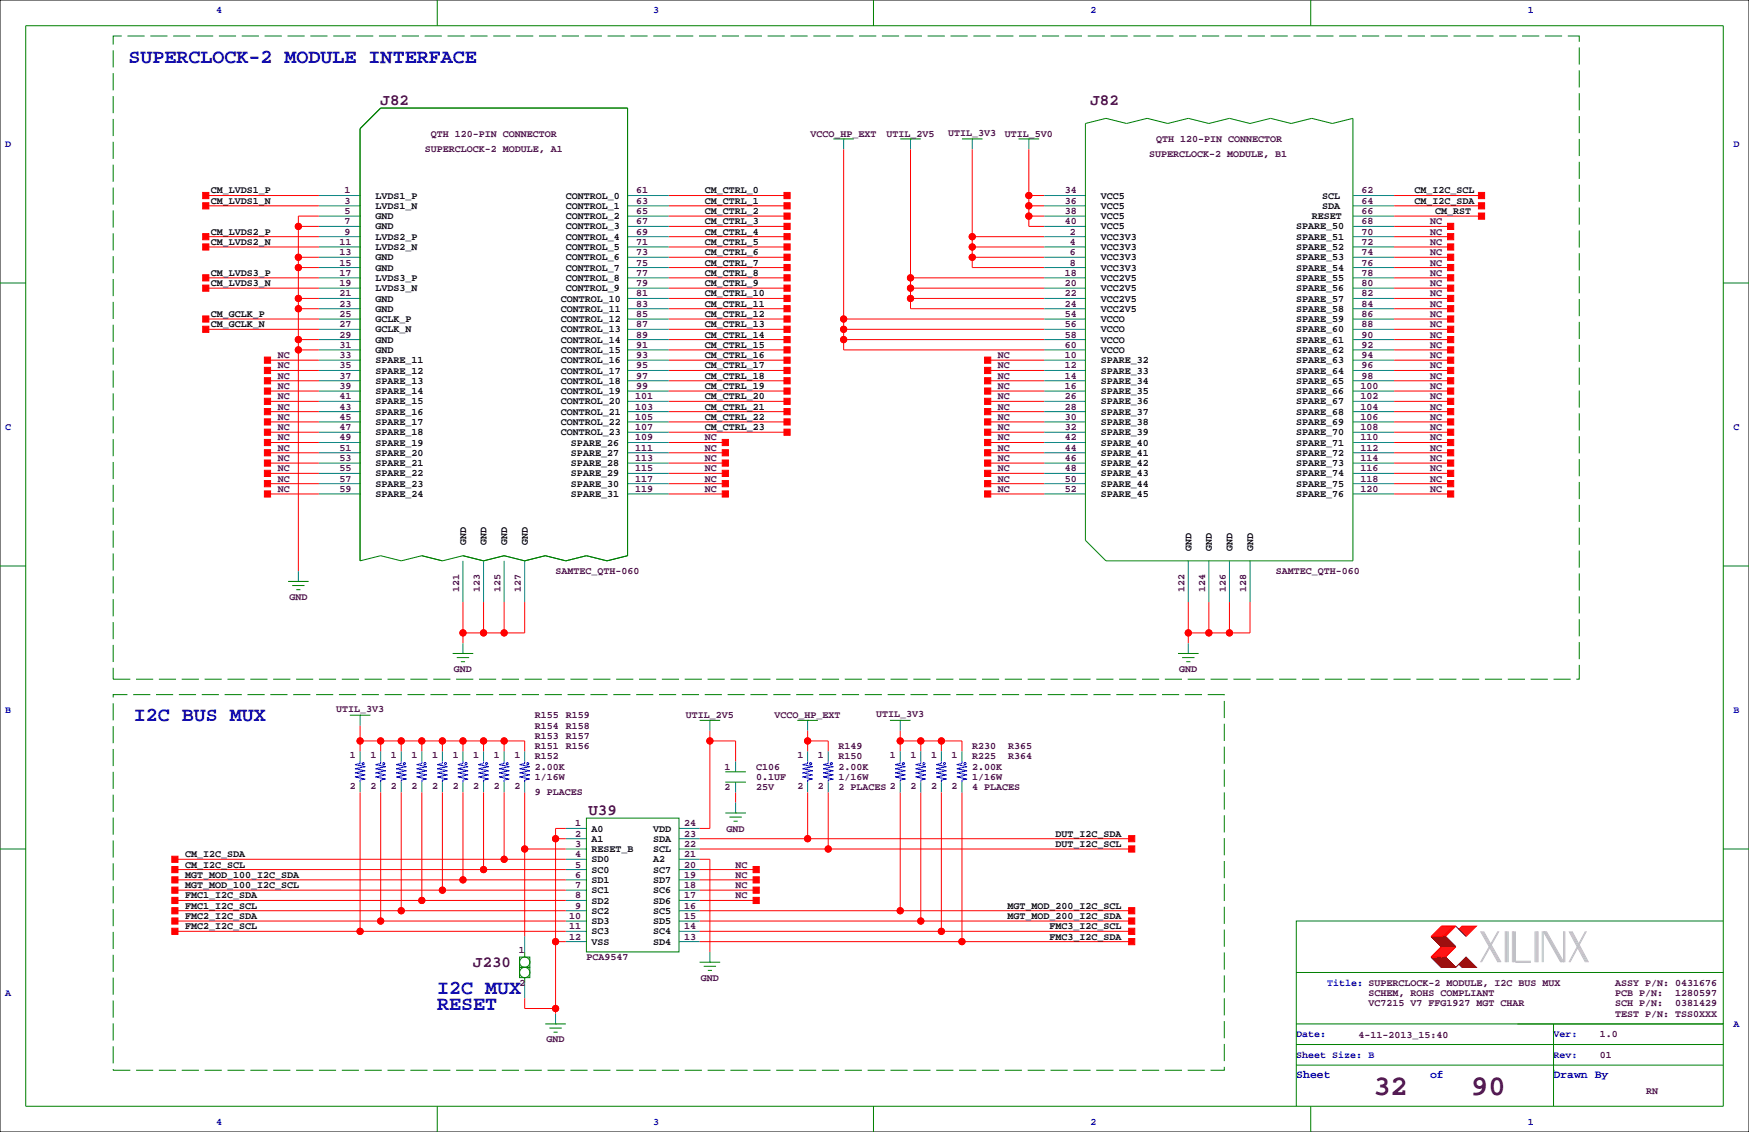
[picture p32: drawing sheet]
<svg xmlns="http://www.w3.org/2000/svg" width="432mm" height="279mm" viewBox="0 0 432 279" stroke-linecap="round" stroke-linejoin="round" font-family="sans-serif">
<defs><g id="words">
<g font-size="7.1" fill="#400040">
<text x="339.1" y="270.3">32</text>
<text x="363.2" y="270.3">90</text>
</g>
<g font-size="4.9" fill="#0000a0">
<text x="31.7" y="15.5">SUPERCLOCK-2 MODULE INTERFACE</text>
<text x="33" y="178.1">I2C BUS MUX</text>
<text x="107.9" y="245.4">I2C MUX</text>
<text x="107.9" y="249.2">RESET</text>
</g>
<g font-size="3.9" fill="#400040">
<text x="94" y="25.9">J82</text>
<text x="269.2" y="25.9">J82</text>
<text x="145.3" y="201.1">U39</text>
<text x="116.8" y="238.8">J230</text>
</g>
<g font-size="2.8" fill="#0000a0">
<text x="320" y="266.1">Sheet</text>
<text x="353.1" y="266.1">of</text>
<text x="383.5" y="266.1">Drawn By</text>
</g>
<g font-size="2.5" fill="#0000a0">
<text x="53.3" y="3.3">4</text>
<text x="161.3" y="3.3">3</text>
<text x="269.2" y="3.3">2</text>
<text x="377.2" y="3.3">1</text>
<text x="1.3" y="36.3">D</text>
<text x="428" y="36.3">D</text>
<text x="1.3" y="106.2">C</text>
<text x="428" y="106.2">C</text>
<text x="1.3" y="176">B</text>
<text x="428" y="176">B</text>
<text x="1.3" y="245.9">A</text>
<text x="327.7" y="243.3">Title: SUPERCLOCK-2 MODULE, I2C BUS MUX</text>
<text x="320" y="256">Date:</text>
<text x="383.5" y="256">Ver:</text>
<text x="428" y="253.5">A</text>
<text x="320" y="261.1">Sheet Size: B</text>
<text x="383.5" y="261.1">Rev:</text>
<text x="53.3" y="277.6">4</text>
<text x="161.3" y="277.6">3</text>
<text x="269.2" y="277.6">2</text>
<text x="377.2" y="277.6">1</text>
</g>
<g font-size="2.5" fill="#400040">
<text x="106.4" y="33.8">QTH 120-PIN CONNECTOR</text>
<text x="200.1" y="33.8">VCCO_HP_EXT</text>
<text x="218.9" y="33.8">UTIL_2V5</text>
<text x="234.1" y="33.5">UTIL_3V3</text>
<text x="248.1" y="33.8">UTIL_5V0</text>
<text x="285.4" y="35.1">QTH 120-PIN CONNECTOR</text>
<text x="104.9" y="37.6">SUPERCLOCK-2 MODULE, A1</text>
<text x="283.7" y="38.9">SUPERCLOCK-2 MODULE, B1</text>
<text x="85.1" y="47.8">1</text>
<text x="157.1" y="47.8">61</text>
<text x="262.9" y="47.8">34</text>
<text x="336.1" y="47.8">62</text>
<text x="85.1" y="52.8">5</text>
<text x="85.1" y="50.3">3</text>
<text x="157.1" y="52.8">65</text>
<text x="157.1" y="50.3">63</text>
<text x="262.9" y="52.8">38</text>
<text x="262.9" y="50.3">36</text>
<text x="336.1" y="52.8">66</text>
<text x="336.1" y="50.3">64</text>
<text x="85.1" y="57.9">9</text>
<text x="85.1" y="55.4">7</text>
<text x="157.1" y="55.4">67</text>
<text x="157.1" y="57.9">69</text>
<text x="262.9" y="55.4">40</text>
<text x="264.2" y="57.9">2</text>
<text x="336.1" y="57.9">70</text>
<text x="336.1" y="55.4">68</text>
<text x="353.1" y="55.4">NC</text>
<text x="353.1" y="57.9">NC</text>
<text x="83.8" y="63">13</text>
<text x="83.8" y="60.5">11</text>
<text x="83.8" y="65.5">15</text>
<text x="157.1" y="65.5">75</text>
<text x="157.1" y="63">73</text>
<text x="157.1" y="60.5">71</text>
<text x="264.2" y="63">6</text>
<text x="264.2" y="60.5">4</text>
<text x="264.2" y="65.5">8</text>
<text x="336.1" y="65.5">76</text>
<text x="336.1" y="63">74</text>
<text x="336.1" y="60.5">72</text>
<text x="353.1" y="60.5">NC</text>
<text x="353.1" y="63">NC</text>
<text x="353.1" y="65.5">NC</text>
<text x="83.8" y="70.6">19</text>
<text x="83.8" y="68.1">17</text>
<text x="157.1" y="70.6">79</text>
<text x="157.1" y="68.1">77</text>
<text x="262.9" y="70.6">20</text>
<text x="262.9" y="68.1">18</text>
<text x="336.1" y="70.6">80</text>
<text x="336.1" y="68.1">78</text>
<text x="353.1" y="68.1">NC</text>
<text x="353.1" y="70.6">NC</text>
<text x="83.8" y="73.2">21</text>
<text x="83.8" y="75.7">23</text>
<text x="157.1" y="75.7">83</text>
<text x="157.1" y="73.2">81</text>
<text x="262.9" y="75.7">24</text>
<text x="262.9" y="73.2">22</text>
<text x="336.1" y="75.7">84</text>
<text x="336.1" y="73.2">82</text>
<text x="353.1" y="73.2">NC</text>
<text x="353.1" y="75.7">NC</text>
<text x="83.8" y="83.3">29</text>
<text x="83.8" y="80.8">27</text>
<text x="83.8" y="78.2">25</text>
<text x="157.1" y="83.3">89</text>
<text x="157.1" y="80.8">87</text>
<text x="157.1" y="78.2">85</text>
<text x="262.9" y="83.3">58</text>
<text x="262.9" y="80.8">56</text>
<text x="262.9" y="78.2">54</text>
<text x="336.1" y="83.3">90</text>
<text x="336.1" y="80.8">88</text>
<text x="336.1" y="78.2">86</text>
<text x="353.1" y="78.2">NC</text>
<text x="353.1" y="80.8">NC</text>
<text x="353.1" y="83.3">NC</text>
<text x="68.6" y="88.4">NC</text>
<text x="83.8" y="88.4">33</text>
<text x="83.8" y="85.9">31</text>
<text x="157.1" y="88.4">93</text>
<text x="157.1" y="85.9">91</text>
<text x="246.4" y="88.4">NC</text>
<text x="262.9" y="85.9">60</text>
<text x="262.9" y="88.4">10</text>
<text x="336.1" y="88.4">94</text>
<text x="336.1" y="85.9">92</text>
<text x="353.1" y="85.9">NC</text>
<text x="353.1" y="88.4">NC</text>
<text x="68.6" y="90.9">NC</text>
<text x="68.6" y="93.5">NC</text>
<text x="83.8" y="93.5">37</text>
<text x="83.8" y="90.9">35</text>
<text x="157.1" y="93.5">97</text>
<text x="157.1" y="90.9">95</text>
<text x="246.4" y="90.9">NC</text>
<text x="246.4" y="93.5">NC</text>
<text x="262.9" y="93.5">14</text>
<text x="262.9" y="90.9">12</text>
<text x="336.1" y="93.5">98</text>
<text x="336.1" y="90.9">96</text>
<text x="353.1" y="90.9">NC</text>
<text x="353.1" y="93.5">NC</text>
<text x="68.6" y="96">NC</text>
<text x="68.6" y="101.1">NC</text>
<text x="68.6" y="98.6">NC</text>
<text x="83.8" y="98.6">41</text>
<text x="83.8" y="101.1">43</text>
<text x="83.8" y="96">39</text>
<text x="156.8" y="101.1">103</text>
<text x="156.8" y="98.6">101</text>
<text x="157.1" y="96">99</text>
<text x="246.4" y="96">NC</text>
<text x="246.4" y="101.1">NC</text>
<text x="246.4" y="98.6">NC</text>
<text x="262.9" y="101.1">28</text>
<text x="262.9" y="98.6">26</text>
<text x="262.9" y="96">16</text>
<text x="335.9" y="101.1">104</text>
<text x="335.9" y="98.6">102</text>
<text x="335.9" y="96">100</text>
<text x="353.1" y="96">NC</text>
<text x="353.1" y="98.6">NC</text>
<text x="353.1" y="101.1">NC</text>
<text x="68.6" y="103.6">NC</text>
<text x="68.6" y="106.2">NC</text>
<text x="83.8" y="106.2">47</text>
<text x="83.8" y="103.6">45</text>
<text x="156.8" y="106.2">107</text>
<text x="156.8" y="103.6">105</text>
<text x="246.4" y="103.6">NC</text>
<text x="246.4" y="106.2">NC</text>
<text x="262.9" y="106.2">32</text>
<text x="262.9" y="103.6">30</text>
<text x="335.9" y="106.2">108</text>
<text x="335.9" y="103.6">106</text>
<text x="353.1" y="103.6">NC</text>
<text x="353.1" y="106.2">NC</text>
<text x="68.6" y="113.8">NC</text>
<text x="68.6" y="108.7">NC</text>
<text x="68.6" y="111.3">NC</text>
<text x="83.8" y="111.3">51</text>
<text x="83.8" y="108.7">49</text>
<text x="83.8" y="113.8">53</text>
<text x="156.8" y="113.8">113</text>
<text x="156.8" y="111.3">111</text>
<text x="156.8" y="108.7">109</text>
<text x="174" y="108.7">NC</text>
<text x="174" y="111.3">NC</text>
<text x="174" y="113.8">NC</text>
<text x="246.4" y="108.7">NC</text>
<text x="246.4" y="111.3">NC</text>
<text x="246.4" y="113.8">NC</text>
<text x="262.9" y="108.7">42</text>
<text x="262.9" y="113.8">46</text>
<text x="262.9" y="111.3">44</text>
<text x="335.9" y="113.8">114</text>
<text x="335.9" y="111.3">112</text>
<text x="335.9" y="108.7">110</text>
<text x="353.1" y="108.7">NC</text>
<text x="353.1" y="111.3">NC</text>
<text x="353.1" y="113.8">NC</text>
<text x="68.6" y="116.3">NC</text>
<text x="68.6" y="118.9">NC</text>
<text x="83.8" y="118.9">57</text>
<text x="83.8" y="116.3">55</text>
<text x="156.8" y="118.9">117</text>
<text x="156.8" y="116.3">115</text>
<text x="174" y="116.3">NC</text>
<text x="174" y="118.9">NC</text>
<text x="246.4" y="116.3">NC</text>
<text x="246.4" y="118.9">NC</text>
<text x="262.9" y="118.9">50</text>
<text x="262.9" y="116.3">48</text>
<text x="335.9" y="118.9">118</text>
<text x="335.9" y="116.3">116</text>
<text x="353.1" y="116.3">NC</text>
<text x="353.1" y="118.9">NC</text>
<text x="68.6" y="121.4">NC</text>
<text x="83.8" y="121.4">59</text>
<text x="156.8" y="121.4">119</text>
<text x="174" y="121.4">NC</text>
<text x="246.4" y="121.4">NC</text>
<text x="262.9" y="121.4">52</text>
<text x="335.9" y="121.4">120</text>
<text x="353.1" y="121.4">NC</text>
<text x="137.2" y="141.7">SAMTEC_QTH-060</text>
<text x="315" y="141.7">SAMTEC_QTH-060</text>
<text x="71.4" y="148.1">GND</text>
<text x="113.4" y="146" transform="rotate(-90 113.4 146)">121</text>
<text x="118.5" y="146" transform="rotate(-90 118.5 146)">123</text>
<text x="123.5" y="146" transform="rotate(-90 123.5 146)">125</text>
<text x="128.6" y="146" transform="rotate(-90 128.6 146)">127</text>
<text x="292.4" y="146" transform="rotate(-90 292.4 146)">122</text>
<text x="297.5" y="146" transform="rotate(-90 297.5 146)">124</text>
<text x="302.6" y="146" transform="rotate(-90 302.6 146)">126</text>
<text x="307.7" y="146" transform="rotate(-90 307.7 146)">128</text>
<text x="112.1" y="165.9">GND</text>
<text x="291.1" y="165.9">GND</text>
<text x="83" y="175.8">UTIL_3V3</text>
<text x="132.1" y="179.8">R154 R158</text>
<text x="132.1" y="177.3">R155 R159</text>
<text x="169.3" y="177.3">UTIL_2V5</text>
<text x="191.2" y="177.3">VCCO_HP_EXT</text>
<text x="216.3" y="177">UTIL_3V3</text>
<text x="132.1" y="184.9">R151 R156</text>
<text x="132.1" y="182.4">R153 R157</text>
<text x="207" y="184.9">R149</text>
<text x="240" y="184.9">R230</text>
<text x="248.9" y="184.9">R365</text>
<text x="86.4" y="187">1</text>
<text x="91.4" y="187">1</text>
<text x="96.5" y="187">1</text>
<text x="101.6" y="187">1</text>
<text x="106.7" y="187">1</text>
<text x="111.8" y="187">1</text>
<text x="116.8" y="187">1</text>
<text x="121.9" y="187">1</text>
<text x="127" y="187">1</text>
<text x="132.1" y="187.5">R152</text>
<text x="132.1" y="190">2.00K</text>
<text x="178.9" y="190">1</text>
<text x="186.7" y="190">C106</text>
<text x="196.8" y="187">1</text>
<text x="201.9" y="187">1</text>
<text x="207" y="187.5">R150</text>
<text x="207" y="190">2.00K</text>
<text x="219.7" y="187">1</text>
<text x="224.8" y="187">1</text>
<text x="229.9" y="187">1</text>
<text x="234.9" y="187">1</text>
<text x="240" y="190">2.00K</text>
<text x="240" y="187.5">R225</text>
<text x="248.9" y="187.5">R364</text>
<text x="86.4" y="194.7">2</text>
<text x="91.4" y="194.7">2</text>
<text x="96.5" y="194.7">2</text>
<text x="101.6" y="194.7">2</text>
<text x="106.7" y="194.7">2</text>
<text x="111.8" y="194.7">2</text>
<text x="116.8" y="194.7">2</text>
<text x="121.9" y="194.7">2</text>
<text x="127" y="194.7">2</text>
<text x="132.1" y="196.3">9 PLACES</text>
<text x="132.1" y="192.5">1/16W</text>
<text x="178.9" y="195.1">2</text>
<text x="186.7" y="192.5">0.1UF</text>
<text x="186.7" y="195.1">25V</text>
<text x="196.8" y="194.7">2</text>
<text x="201.9" y="194.7">2</text>
<text x="207" y="195.1">2 PLACES 2</text>
<text x="207" y="192.5">1/16W</text>
<text x="224.8" y="194.7">2</text>
<text x="229.9" y="194.7">2</text>
<text x="234.9" y="194.7">2</text>
<text x="240" y="195.1">4 PLACES</text>
<text x="240" y="192.5">1/16W</text>
<text x="142" y="204">1</text>
<text x="168.9" y="204">24</text>
<text x="142" y="206.5">2</text>
<text x="142" y="209">3</text>
<text x="168.9" y="209">22</text>
<text x="168.9" y="206.5">23</text>
<text x="179.4" y="205.2">GND</text>
<text x="142" y="214.1">5</text>
<text x="142" y="211.6">4</text>
<text x="168.9" y="211.6">21</text>
<text x="168.9" y="214.1">20</text>
<text x="181.6" y="214.1">NC</text>
<text x="142" y="219.2">7</text>
<text x="142" y="216.7">6</text>
<text x="142" y="221.7">8</text>
<text x="168.9" y="219.2">18</text>
<text x="168.9" y="221.7">17</text>
<text x="168.9" y="216.7">19</text>
<text x="181.6" y="221.7">NC</text>
<text x="181.6" y="219.2">NC</text>
<text x="181.6" y="216.7">NC</text>
<text x="140.5" y="226.8">10</text>
<text x="142" y="224.3">9</text>
<text x="168.9" y="224.3">16</text>
<text x="168.9" y="226.8">15</text>
<text x="140.5" y="229.4">11</text>
<text x="140.5" y="231.9">12</text>
<text x="168.9" y="229.4">14</text>
<text x="168.9" y="231.9">13</text>
<text x="128.1" y="235.3">1</text>
<text x="144.8" y="237">PCA9547</text>
<text x="128.3" y="243.3">2</text>
<text x="173" y="242.1">GND</text>
<text x="337.8" y="245.9">SCHEM, ROHS COMPLIANT</text>
<text x="398.8" y="243.3">ASSY P/N: 0431676</text>
<text x="398.8" y="245.9">PCB P/N:</text>
<text x="413.6" y="245.9">1280597</text>
<text x="337.8" y="248.4">VC7215 V7 FFG1927 MGT CHAR</text>
<text x="398.8" y="248.4">SCH P/N:</text>
<text x="398.8" y="251">TEST P/N: TSS0XXX</text>
<text x="413.6" y="248.4">0381429</text>
<text x="134.9" y="257.3">GND</text>
<text x="335.4" y="256.3">4-11-2013_15:40</text>
<text x="395" y="256">1.0</text>
<text x="395" y="261.1">01</text>
<text x="406.4" y="270">RN</text>
</g>
<g font-size="2.5">
<text x="52.1" y="47.8">CM_LVDS1_P</text>
<text x="174" y="47.8">CM_CTRL_0</text>
<text x="349.3" y="47.8">CM_I2C_SCL</text>
<text x="52.1" y="50.3">CM_LVDS1_N</text>
<text x="92.7" y="51.6">LVDS1_N</text>
<text x="92.7" y="49">LVDS1_P</text>
<text x="139.7" y="49">CONTROL_0</text>
<text x="139.7" y="51.6">CONTROL_1</text>
<text x="174" y="50.3">CM_CTRL_1</text>
<text x="174" y="52.8">CM_CTRL_2</text>
<text x="271.8" y="51.6">VCC5</text>
<text x="271.8" y="49">VCC5</text>
<text x="326.4" y="49">SCL</text>
<text x="326.4" y="51.6">SDA</text>
<text x="349.3" y="50.3">CM_I2C_SDA</text>
<text x="354.3" y="52.8">CM_RST</text>
<text x="52.1" y="57.9">CM_LVDS2_P</text>
<text x="92.7" y="59.2">LVDS2_P</text>
<text x="92.7" y="54.1">GND</text>
<text x="92.7" y="56.6">GND</text>
<text x="139.7" y="56.6">CONTROL_3</text>
<text x="139.7" y="59.2">CONTROL_4</text>
<text x="139.7" y="54.1">CONTROL_2</text>
<text x="174" y="57.9">CM_CTRL_4</text>
<text x="174" y="55.4">CM_CTRL_3</text>
<text x="271.8" y="56.6">VCC5</text>
<text x="271.8" y="54.1">VCC5</text>
<text x="271.8" y="59.2">VCC3V3</text>
<text x="320" y="59.2">SPARE_51</text>
<text x="320" y="56.6">SPARE_50</text>
<text x="323.9" y="54.1">RESET</text>
<text x="52.1" y="60.5">CM_LVDS2_N</text>
<text x="92.7" y="61.7">LVDS2_N</text>
<text x="92.7" y="64.3">GND</text>
<text x="139.7" y="64.3">CONTROL_6</text>
<text x="139.7" y="61.7">CONTROL_5</text>
<text x="174" y="60.5">CM_CTRL_5</text>
<text x="174" y="63">CM_CTRL_6</text>
<text x="174" y="65.5">CM_CTRL_7</text>
<text x="271.8" y="64.3">VCC3V3</text>
<text x="271.8" y="61.7">VCC3V3</text>
<text x="320" y="64.3">SPARE_53</text>
<text x="320" y="61.7">SPARE_52</text>
<text x="52.1" y="70.6">CM_LVDS3_N</text>
<text x="52.1" y="68.1">CM_LVDS3_P</text>
<text x="92.7" y="71.9">LVDS3_N</text>
<text x="92.7" y="69.3">LVDS3_P</text>
<text x="92.7" y="66.8">GND</text>
<text x="139.7" y="71.9">CONTROL_9</text>
<text x="139.7" y="69.3">CONTROL_8</text>
<text x="139.7" y="66.8">CONTROL_7</text>
<text x="174" y="68.1">CM_CTRL_8</text>
<text x="174" y="70.6">CM_CTRL_9</text>
<text x="271.8" y="71.9">VCC2V5</text>
<text x="271.8" y="66.8">VCC3V3</text>
<text x="271.8" y="69.3">VCC2V5</text>
<text x="320" y="71.9">SPARE_56</text>
<text x="320" y="69.3">SPARE_55</text>
<text x="320" y="66.8">SPARE_54</text>
<text x="92.7" y="74.4">GND</text>
<text x="92.7" y="77">GND</text>
<text x="138.4" y="77">CONTROL_11</text>
<text x="138.4" y="74.4">CONTROL_10</text>
<text x="174" y="73.2">CM_CTRL_10</text>
<text x="174" y="75.7">CM_CTRL_11</text>
<text x="271.8" y="74.4">VCC2V5</text>
<text x="271.8" y="77">VCC2V5</text>
<text x="320" y="77">SPARE_58</text>
<text x="320" y="74.4">SPARE_57</text>
<text x="52.1" y="80.8">CM_GCLK_N</text>
<text x="52.1" y="78.2">CM_GCLK_P</text>
<text x="92.7" y="82">GCLK_N</text>
<text x="92.7" y="79.5">GCLK_P</text>
<text x="138.4" y="82">CONTROL_13</text>
<text x="138.4" y="79.5">CONTROL_12</text>
<text x="174" y="78.2">CM_CTRL_12</text>
<text x="174" y="80.8">CM_CTRL_13</text>
<text x="174" y="83.3">CM_CTRL_14</text>
<text x="271.8" y="82">VCCO</text>
<text x="271.8" y="79.5">VCCO</text>
<text x="320" y="82">SPARE_60</text>
<text x="320" y="79.5">SPARE_59</text>
<text x="92.7" y="89.7">SPARE_11</text>
<text x="92.7" y="84.6">GND</text>
<text x="92.7" y="87.1">GND</text>
<text x="138.4" y="89.7">CONTROL_16</text>
<text x="138.4" y="87.1">CONTROL_15</text>
<text x="138.4" y="84.6">CONTROL_14</text>
<text x="174" y="85.9">CM_CTRL_15</text>
<text x="174" y="88.4">CM_CTRL_16</text>
<text x="271.8" y="89.7">SPARE_32</text>
<text x="271.8" y="87.1">VCCO</text>
<text x="271.8" y="84.6">VCCO</text>
<text x="320" y="89.7">SPARE_63</text>
<text x="320" y="87.1">SPARE_62</text>
<text x="320" y="84.6">SPARE_61</text>
<text x="92.7" y="94.7">SPARE_13</text>
<text x="92.7" y="92.2">SPARE_12</text>
<text x="138.4" y="94.7">CONTROL_18</text>
<text x="138.4" y="92.2">CONTROL_17</text>
<text x="174" y="90.9">CM_CTRL_17</text>
<text x="174" y="93.5">CM_CTRL_18</text>
<text x="271.8" y="94.7">SPARE_34</text>
<text x="271.8" y="92.2">SPARE_33</text>
<text x="320" y="94.7">SPARE_65</text>
<text x="320" y="92.2">SPARE_64</text>
<text x="92.7" y="99.8">SPARE_15</text>
<text x="92.7" y="97.3">SPARE_14</text>
<text x="138.4" y="99.8">CONTROL_20</text>
<text x="138.4" y="97.3">CONTROL_19</text>
<text x="174" y="96">CM_CTRL_19</text>
<text x="174" y="98.6">CM_CTRL_20</text>
<text x="174" y="101.1">CM_CTRL_21</text>
<text x="271.8" y="99.8">SPARE_36</text>
<text x="271.8" y="97.3">SPARE_35</text>
<text x="320" y="99.8">SPARE_67</text>
<text x="320" y="97.3">SPARE_66</text>
<text x="92.7" y="107.4">SPARE_18</text>
<text x="92.7" y="104.9">SPARE_17</text>
<text x="92.7" y="102.4">SPARE_16</text>
<text x="138.4" y="107.4">CONTROL_23</text>
<text x="138.4" y="104.9">CONTROL_22</text>
<text x="138.4" y="102.4">CONTROL_21</text>
<text x="174" y="103.6">CM_CTRL_22</text>
<text x="174" y="106.2">CM_CTRL_23</text>
<text x="271.8" y="107.4">SPARE_39</text>
<text x="271.8" y="104.9">SPARE_38</text>
<text x="271.8" y="102.4">SPARE_37</text>
<text x="320" y="107.4">SPARE_70</text>
<text x="320" y="104.9">SPARE_69</text>
<text x="320" y="102.4">SPARE_68</text>
<text x="92.7" y="112.5">SPARE_20</text>
<text x="92.7" y="110">SPARE_19</text>
<text x="141" y="112.5">SPARE_27</text>
<text x="141" y="110">SPARE_26</text>
<text x="271.8" y="110">SPARE_40</text>
<text x="271.8" y="112.5">SPARE_41</text>
<text x="320" y="112.5">SPARE_72</text>
<text x="320" y="110">SPARE_71</text>
<text x="92.7" y="117.6">SPARE_22</text>
<text x="92.7" y="115.1">SPARE_21</text>
<text x="141" y="117.6">SPARE_29</text>
<text x="141" y="115.1">SPARE_28</text>
<text x="271.8" y="117.6">SPARE_43</text>
<text x="271.8" y="115.1">SPARE_42</text>
<text x="320" y="117.6">SPARE_74</text>
<text x="320" y="115.1">SPARE_73</text>
<text x="92.7" y="122.7">SPARE_24</text>
<text x="92.7" y="120.1">SPARE_23</text>
<text x="141" y="122.7">SPARE_31</text>
<text x="141" y="120.1">SPARE_30</text>
<text x="271.8" y="122.7">SPARE_45</text>
<text x="271.8" y="120.1">SPARE_44</text>
<text x="320" y="122.7">SPARE_76</text>
<text x="320" y="120.1">SPARE_75</text>
<text x="115.1" y="134.6" transform="rotate(-90 115.1 134.6)">GND</text>
<text x="120.1" y="134.6" transform="rotate(-90 120.1 134.6)">GND</text>
<text x="125.2" y="134.6" transform="rotate(-90 125.2 134.6)">GND</text>
<text x="130.3" y="134.6" transform="rotate(-90 130.3 134.6)">GND</text>
<text x="294.1" y="135.9" transform="rotate(-90 294.1 135.9)">GND</text>
<text x="299.2" y="135.9" transform="rotate(-90 299.2 135.9)">GND</text>
<text x="304.3" y="135.9" transform="rotate(-90 304.3 135.9)">GND</text>
<text x="309.4" y="135.9" transform="rotate(-90 309.4 135.9)">GND</text>
<text x="146" y="205.2">A0</text>
<text x="146" y="207.8">A1</text>
<text x="161.3" y="207.8">SDA</text>
<text x="161.3" y="205.2">VDD</text>
<text x="260.6" y="209">DUT_I2C_SCL</text>
<text x="260.6" y="206.5">DUT_I2C_SDA</text>
<text x="45.7" y="214.1">CM_I2C_SCL</text>
<text x="45.7" y="211.6">CM_I2C_SDA</text>
<text x="146" y="210.3">RESET_B</text>
<text x="146" y="215.4">SC0</text>
<text x="146" y="212.9">SD0</text>
<text x="161.3" y="212.9">A2</text>
<text x="161.3" y="215.4">SC7</text>
<text x="161.3" y="210.3">SCL</text>
<text x="45.7" y="216.7">MGT_MOD_100_I2C_SDA</text>
<text x="45.7" y="221.7">FMC1_I2C_SDA</text>
<text x="45.7" y="219.2">MGT_MOD_100_I2C_SCL</text>
<text x="146" y="220.5">SC1</text>
<text x="146" y="217.9">SD1</text>
<text x="161.3" y="220.5">SC6</text>
<text x="161.3" y="217.9">SD7</text>
<text x="45.7" y="226.8">FMC2_I2C_SDA</text>
<text x="45.7" y="224.3">FMC1_I2C_SCL</text>
<text x="146" y="225.6">SC2</text>
<text x="146" y="223">SD2</text>
<text x="161.3" y="225.6">SC5</text>
<text x="161.3" y="223">SD6</text>
<text x="248.7" y="226.8">MGT_MOD_200_I2C_SDA</text>
<text x="248.7" y="224.3">MGT_MOD_200_I2C_SCL</text>
<text x="45.7" y="229.4">FMC2_I2C_SCL</text>
<text x="146" y="230.6">SC3</text>
<text x="146" y="228.1">SD3</text>
<text x="146" y="233.2">VSS</text>
<text x="161.3" y="230.6">SC4</text>
<text x="161.3" y="233.2">SD4</text>
<text x="161.3" y="228.1">SD5</text>
<text x="259.1" y="229.4">FMC3_I2C_SCL</text>
<text x="259.1" y="231.9">FMC3_I2C_SDA</text>
</g>
</g></defs>
<path d="M0 0h431.8v279.4h-431.8z" fill="none" stroke="#000" stroke-width=".25"/>
<g fill="none" stroke="#f00" stroke-width=".25">
<path d="M208.3 36.8v49.6h49.5M224.8 36.8v39.4h33M240 36.8v29.2h17.8M254 36.8v19.1h3.8M50.8 58.4h27.9M50.8 50.8h27.9M50.8 48.3h27.9M73.7 55.9h5M78.7 53.3h-5v87.7M165.1 55.9h29.2M165.1 58.4h29.2M165.1 53.3h29.2"/>
<path d="M165.1 50.8h29.2M165.1 48.3h29.2M240 58.4h17.8M254 53.3h3.8M254 50.8h3.8M254 48.3h3.8M344.2 55.9h13.9M344.2 58.4h13.9M344.2 53.3h21.6M344.2 50.8h21.6M344.2 48.3h21.6M50.8 78.7h27.9"/>
<path d="M50.8 71.1h27.9M50.8 68.6h27.9M50.8 61h27.9M73.7 76.2h5M73.7 73.7h5M73.7 66h5M73.7 63.5h5M165.1 78.7h29.2M165.1 76.2h29.2M165.1 73.7h29.2M165.1 71.1h29.2M165.1 68.6h29.2"/>
<path d="M165.1 66h29.2M165.1 63.5h29.2M165.1 61h29.2M208.3 78.7h49.5M224.8 73.7h33M224.8 71.1h33M224.8 68.6h33M240 63.5h17.8M240 61h17.8M344.2 78.7h13.9M344.2 76.2h13.9M344.2 73.7h13.9"/>
<path d="M344.2 71.1h13.9M344.2 68.6h13.9M344.2 66h13.9M344.2 63.5h13.9M344.2 61h13.9M50.8 81.3h27.9M66 99.1h12.7M66 96.5h12.7M66 94h12.7M66 91.4h12.7M66 88.9h12.7M73.7 86.4h5"/>
<path d="M73.7 83.8h5M165.1 99.1h29.2M165.1 96.5h29.2M165.1 94h29.2M165.1 91.4h29.2M165.1 88.9h29.2M165.1 86.4h29.2M165.1 83.8h29.2M165.1 81.3h29.2M208.3 83.8h49.5M208.3 81.3h49.5M243.8 99.1h14"/>
<path d="M243.8 96.5h14M243.8 94h14M243.8 91.4h14M243.8 88.9h14M344.2 99.1h13.9M344.2 96.5h13.9M344.2 94h13.9M344.2 91.4h13.9M344.2 88.9h13.9M344.2 86.4h13.9M344.2 83.8h13.9M344.2 81.3h13.9"/>
<path d="M66 106.7h12.7M66 119.4h12.7M66 116.8h12.7M66 114.3h12.7M66 111.8h12.7M66 109.2h12.7M66 104.1h12.7M66 101.6h12.7M165.1 106.7h29.2M165.1 119.4h14M165.1 116.8h14M165.1 114.3h14"/>
<path d="M165.1 111.8h14M165.1 109.2h14M165.1 104.1h29.2M165.1 101.6h29.2M243.8 106.7h14M243.8 119.4h14M243.8 116.8h14M243.8 114.3h14M243.8 111.8h14M243.8 109.2h14M243.8 104.1h14M243.8 101.6h14"/>
<path d="M344.2 106.7h13.9M344.2 119.4h13.9M344.2 116.8h13.9M344.2 114.3h13.9M344.2 111.8h13.9M344.2 109.2h13.9M344.2 104.1h13.9M344.2 101.6h13.9M66 121.9h12.7M165.1 121.9h14M243.8 121.9h14M344.2 121.9h13.9"/>
<path d="M114.3 148.6v10.2M119.4 148.6v7.6M124.5 148.6v7.6M129.5 148.6v7.6h-15.2M293.4 148.6v10.2M298.4 148.6v7.6M303.5 148.6v7.6M308.6 148.6v7.6h-15.2M88.9 179.1v6.3M88.9 182.9h40.6v2.5M88.9 195.6v34.3M94 182.9v2.5"/>
<path d="M94 195.6v31.7M99.1 182.9v2.5M99.1 195.6v29.2M104.1 182.9v2.5M104.1 195.6v26.6M109.2 182.9v2.5M109.2 195.6v24.1M114.3 182.9v2.5M114.3 195.6v21.6M119.4 182.9v2.5M119.4 195.6v19M124.5 182.9v2.5"/>
<path d="M124.5 195.6v16.5M129.5 195.6v35.5M175.3 182.9h6.3v5.1M175.3 180.3v24.2h-2.6M181.6 195.6v2.5M199.4 182.9h5.1v2.5M199.4 180.3v5.1M199.4 195.6v11.4M204.5 195.6v13.9M222.2 182.9h15.3v2.5M222.2 180.3v5.1M222.2 195.6v29.2"/>
<path d="M227.3 182.9v2.5M227.3 195.6v31.7M232.4 182.9v2.5M232.4 195.6v34.3M237.5 195.6v36.8M43.2 214.6h96.5M43.2 217.2h96.5M43.2 219.7h96.5M43.2 212.1h96.5M129.5 209.5h10.2M137.2 207h2.5M139.7 204.5h-2.5v45.7"/>
<path d="M172.7 214.6h14M172.7 217.2h14M172.7 209.5h106.7M172.7 219.7h14M172.7 212.1h2.6v22.8M172.7 207h106.7M43.2 224.8h96.5M43.2 227.3h96.5M43.2 222.2h96.5M43.2 229.9h96.5M137.2 232.4h2.5M172.7 232.4h106.7"/>
<path d="M172.7 224.8h106.7M172.7 227.3h106.7M172.7 222.2h14M172.7 229.9h106.7M355.9 233.7l-2.6 2.5h3.6l2.5-2.5M355.9 228.6h3.5l-2.5 2.5h-3.6zM356.1 233.7l-2.5 2.5M356.1 228.6l-2.5 2.5M356.4 233.7l-2.6 2.5M356.4 228.6l-2.6 2.5M356.6 233.7l-2.5 2.5M356.6 228.6l-2.5 2.5"/>
<path d="M356.9 233.7l-2.6 2.5M356.9 228.6l-2.6 2.5M357.1 233.7l-2.5 2.5M357.1 228.6l-2.5 2.5M357.4 233.7l-2.6 2.5M357.4 228.6l-2.6 2.5M357.6 233.7l-2.5 2.5M357.6 228.6l-2.5 2.5M357.9 233.7l-2.6 2.5M357.9 228.6l-2.6 2.5M358.1 233.7l-2.5 2.5M358.1 228.6l-2.5 2.5"/>
<path d="M358.4 233.7l-2.5 2.5M358.4 228.6l-2.5 2.5M358.6 233.7l-2.5 2.5M358.6 228.6l-2.5 2.5M358.9 233.7l-2.5 2.5M358.9 228.6l-2.5 2.5M359.2 233.7l-2.6 2.5M359.2 228.6l-2.6 2.5M360.2 229.4l.7-.8h3.6l-2.6 2.5M361.2 228.6l-.8 .8M361.4 228.6l-1 1M361.7 228.6l-1 1"/>
<path d="M361.9 228.6l-1.2 1.3M362.2 228.6l-1.3 1.3M362.5 228.6l-1.6 1.5M362.7 228.6l-1.5 1.5M363 228.6l-1.8 1.8M363.2 228.6l-1.8 1.8M363.5 228.6l-2.1 2M363.7 228.6l-2 2M364 228.6l-2.3 2.3M364.2 228.6l-2.3 2.3M129.5 246.4v2.5h7.7"/>
<circle cx="73.7" cy="55.9" r=".76"/>
<circle cx="240" cy="58.4" r=".76"/>
<circle cx="254" cy="53.3" r=".76"/>
<circle cx="254" cy="48.3" r=".76"/>
<circle cx="254" cy="50.8" r=".76"/>
<circle cx="73.7" cy="66" r=".76"/>
<circle cx="73.7" cy="73.7" r=".76"/>
<circle cx="73.7" cy="76.2" r=".76"/>
<circle cx="73.7" cy="63.5" r=".76"/>
<circle cx="208.3" cy="78.7" r=".76"/>
<circle cx="224.8" cy="73.7" r=".76"/>
<circle cx="224.8" cy="68.6" r=".76"/>
<circle cx="224.8" cy="71.1" r=".76"/>
<circle cx="240" cy="61" r=".76"/>
<circle cx="240" cy="63.5" r=".76"/>
<circle cx="73.7" cy="86.4" r=".76"/>
<circle cx="73.7" cy="83.8" r=".76"/>
<circle cx="208.3" cy="81.3" r=".76"/>
<circle cx="208.3" cy="83.8" r=".76"/>
<circle cx="114.3" cy="156.2" r=".76"/>
<circle cx="119.4" cy="156.2" r=".76"/>
<circle cx="124.5" cy="156.2" r=".76"/>
<circle cx="293.4" cy="156.2" r=".76"/>
<circle cx="298.5" cy="156.2" r=".76"/>
<circle cx="303.5" cy="156.2" r=".76"/>
<circle cx="88.9" cy="182.9" r=".76"/>
<circle cx="94" cy="182.9" r=".76"/>
<circle cx="99.1" cy="182.9" r=".76"/>
<circle cx="104.1" cy="182.9" r=".76"/>
<circle cx="109.2" cy="182.9" r=".76"/>
<circle cx="114.3" cy="182.9" r=".76"/>
<circle cx="119.4" cy="182.9" r=".76"/>
<circle cx="124.5" cy="182.9" r=".76"/>
<circle cx="175.3" cy="182.9" r=".76"/>
<circle cx="199.4" cy="182.9" r=".76"/>
<circle cx="222.3" cy="182.9" r=".76"/>
<circle cx="227.3" cy="182.9" r=".76"/>
<circle cx="232.4" cy="182.9" r=".76"/>
<circle cx="109.2" cy="219.7" r=".76"/>
<circle cx="114.3" cy="217.2" r=".76"/>
<circle cx="119.4" cy="214.6" r=".76"/>
<circle cx="124.5" cy="212.1" r=".76"/>
<circle cx="129.5" cy="209.5" r=".76"/>
<circle cx="137.2" cy="207" r=".76"/>
<circle cx="199.4" cy="207" r=".76"/>
<circle cx="204.5" cy="209.5" r=".76"/>
<circle cx="88.9" cy="229.9" r=".76"/>
<circle cx="94" cy="227.3" r=".76"/>
<circle cx="99.1" cy="224.8" r=".76"/>
<circle cx="104.1" cy="222.2" r=".76"/>
<circle cx="137.2" cy="232.4" r=".76"/>
<circle cx="222.3" cy="224.8" r=".76"/>
<circle cx="227.3" cy="227.3" r=".76"/>
<circle cx="232.4" cy="229.9" r=".76"/>
<circle cx="237.5" cy="232.4" r=".76"/>
<circle cx="137.2" cy="248.9" r=".76"/>
</g>
<g fill="#f00" stroke="#f00" stroke-width=".25">
<path d="M278.6 231.6h1.6v1.6h-1.6z" fill-rule="evenodd"/>
<path d="M278.6 224h1.6v1.6h-1.6z" fill-rule="evenodd"/>
<path d="M278.6 226.6h1.6v1.5h-1.6z" fill-rule="evenodd"/>
<path d="M185.9 213.9h1.6v1.5h-1.6z" fill-rule="evenodd"/>
<path d="M185.9 216.4h1.6v1.5h-1.6z" fill-rule="evenodd"/>
<path d="M185.9 218.9h1.6v1.6h-1.6z" fill-rule="evenodd"/>
<path d="M185.9 221.5h1.6v1.5h-1.6z" fill-rule="evenodd"/>
<path d="M193.5 105.9h1.6v1.5h-1.6z" fill-rule="evenodd"/>
<path d="M65.3 98.3h1.5v1.5h-1.5z" fill-rule="evenodd"/>
<path d="M193.5 55.1h1.6v1.5h-1.6z" fill-rule="evenodd"/>
<path d="M178.3 121.2h1.5v1.5h-1.5z" fill-rule="evenodd"/>
<path d="M178.3 118.6h1.5v1.5h-1.5z" fill-rule="evenodd"/>
<path d="M178.3 116.1h1.5v1.5h-1.5z" fill-rule="evenodd"/>
<path d="M178.3 113.5h1.5v1.6h-1.5z" fill-rule="evenodd"/>
<path d="M178.3 111h1.5v1.5h-1.5z" fill-rule="evenodd"/>
<path d="M178.3 108.5h1.5v1.5h-1.5z" fill-rule="evenodd"/>
<path d="M193.5 103.4h1.6v1.5h-1.6z" fill-rule="evenodd"/>
<path d="M193.5 100.8h1.6v1.6h-1.6z" fill-rule="evenodd"/>
<path d="M193.5 98.3h1.6v1.5h-1.6z" fill-rule="evenodd"/>
<path d="M193.5 95.8h1.6v1.5h-1.6z" fill-rule="evenodd"/>
<path d="M193.5 93.2h1.6v1.5h-1.6z" fill-rule="evenodd"/>
<path d="M193.5 90.7h1.6v1.5h-1.6z" fill-rule="evenodd"/>
<path d="M193.5 88.1h1.6v1.6h-1.6z" fill-rule="evenodd"/>
<path d="M193.5 85.6h1.6v1.5h-1.6z" fill-rule="evenodd"/>
<path d="M193.5 83.1h1.6v1.5h-1.6z" fill-rule="evenodd"/>
<path d="M193.5 80.5h1.6v1.5h-1.6z" fill-rule="evenodd"/>
<path d="M193.5 78h1.6v1.5h-1.6z" fill-rule="evenodd"/>
<path d="M193.5 75.4h1.6v1.6h-1.6z" fill-rule="evenodd"/>
<path d="M193.5 72.9h1.6v1.5h-1.6z" fill-rule="evenodd"/>
<path d="M193.5 70.4h1.6v1.5h-1.6z" fill-rule="evenodd"/>
<path d="M193.5 67.8h1.6v1.5h-1.6z" fill-rule="evenodd"/>
<path d="M193.5 65.3h1.6v1.5h-1.6z" fill-rule="evenodd"/>
<path d="M193.5 62.7h1.6v1.6h-1.6z" fill-rule="evenodd"/>
<path d="M193.5 60.2h1.6v1.5h-1.6z" fill-rule="evenodd"/>
<path d="M193.5 57.7h1.6v1.5h-1.6z" fill-rule="evenodd"/>
<path d="M193.5 52.6h1.6v1.5h-1.6z" fill-rule="evenodd"/>
<path d="M65.3 118.6h1.5v1.5h-1.5z" fill-rule="evenodd"/>
<path d="M65.3 116.1h1.5v1.5h-1.5z" fill-rule="evenodd"/>
<path d="M65.3 111h1.5v1.5h-1.5z" fill-rule="evenodd"/>
<path d="M65.3 108.5h1.5v1.5h-1.5z" fill-rule="evenodd"/>
<path d="M65.3 105.9h1.5v1.5h-1.5z" fill-rule="evenodd"/>
<path d="M65.3 103.4h1.5v1.5h-1.5z" fill-rule="evenodd"/>
<path d="M65.3 100.8h1.5v1.6h-1.5z" fill-rule="evenodd"/>
<path d="M65.3 95.8h1.5v1.5h-1.5z" fill-rule="evenodd"/>
<path d="M65.3 93.2h1.5v1.5h-1.5z" fill-rule="evenodd"/>
<path d="M65.3 90.7h1.5v1.5h-1.5z" fill-rule="evenodd"/>
<path d="M65.3 88.1h1.5v1.6h-1.5z" fill-rule="evenodd"/>
<path d="M193.5 50h1.6v1.6h-1.6z" fill-rule="evenodd"/>
<path d="M65.3 113.5h1.5v1.6h-1.5z" fill-rule="evenodd"/>
<path d="M243.1 98.3h1.5v1.5h-1.5z" fill-rule="evenodd"/>
<path d="M357.4 121.2h1.5v1.5h-1.5z" fill-rule="evenodd"/>
<path d="M357.4 118.6h1.5v1.5h-1.5z" fill-rule="evenodd"/>
<path d="M357.4 116.1h1.5v1.5h-1.5z" fill-rule="evenodd"/>
<path d="M357.4 113.5h1.5v1.6h-1.5z" fill-rule="evenodd"/>
<path d="M357.4 111h1.5v1.5h-1.5z" fill-rule="evenodd"/>
<path d="M357.4 108.5h1.5v1.5h-1.5z" fill-rule="evenodd"/>
<path d="M357.4 105.9h1.5v1.5h-1.5z" fill-rule="evenodd"/>
<path d="M357.4 103.4h1.5v1.5h-1.5z" fill-rule="evenodd"/>
<path d="M357.4 100.8h1.5v1.6h-1.5z" fill-rule="evenodd"/>
<path d="M357.4 98.3h1.5v1.5h-1.5z" fill-rule="evenodd"/>
<path d="M357.4 95.8h1.5v1.5h-1.5z" fill-rule="evenodd"/>
<path d="M357.4 93.2h1.5v1.5h-1.5z" fill-rule="evenodd"/>
<path d="M357.4 90.7h1.5v1.5h-1.5z" fill-rule="evenodd"/>
<path d="M357.4 88.1h1.5v1.6h-1.5z" fill-rule="evenodd"/>
<path d="M357.4 85.6h1.5v1.5h-1.5z" fill-rule="evenodd"/>
<path d="M357.4 83.1h1.5v1.5h-1.5z" fill-rule="evenodd"/>
<path d="M357.4 80.5h1.5v1.5h-1.5z" fill-rule="evenodd"/>
<path d="M357.4 78h1.5v1.5h-1.5z" fill-rule="evenodd"/>
<path d="M357.4 75.4h1.5v1.6h-1.5z" fill-rule="evenodd"/>
<path d="M357.4 72.9h1.5v1.5h-1.5z" fill-rule="evenodd"/>
<path d="M357.4 70.4h1.5v1.5h-1.5z" fill-rule="evenodd"/>
<path d="M357.4 67.8h1.5v1.5h-1.5z" fill-rule="evenodd"/>
<path d="M357.4 65.3h1.5v1.5h-1.5z" fill-rule="evenodd"/>
<path d="M357.4 62.7h1.5v1.6h-1.5z" fill-rule="evenodd"/>
<path d="M357.4 60.2h1.5v1.5h-1.5z" fill-rule="evenodd"/>
<path d="M357.4 57.7h1.5v1.5h-1.5z" fill-rule="evenodd"/>
<path d="M243.1 121.2h1.5v1.5h-1.5z" fill-rule="evenodd"/>
<path d="M243.1 118.6h1.5v1.5h-1.5z" fill-rule="evenodd"/>
<path d="M243.1 116.1h1.5v1.5h-1.5z" fill-rule="evenodd"/>
<path d="M243.1 113.5h1.5v1.6h-1.5z" fill-rule="evenodd"/>
<path d="M243.1 111h1.5v1.5h-1.5z" fill-rule="evenodd"/>
<path d="M243.1 108.5h1.5v1.5h-1.5z" fill-rule="evenodd"/>
<path d="M243.1 105.9h1.5v1.5h-1.5z" fill-rule="evenodd"/>
<path d="M243.1 103.4h1.5v1.5h-1.5z" fill-rule="evenodd"/>
<path d="M243.1 100.8h1.5v1.6h-1.5z" fill-rule="evenodd"/>
<path d="M243.1 95.8h1.5v1.5h-1.5z" fill-rule="evenodd"/>
<path d="M243.1 93.2h1.5v1.5h-1.5z" fill-rule="evenodd"/>
<path d="M243.1 90.7h1.5v1.5h-1.5z" fill-rule="evenodd"/>
<path d="M243.1 88.1h1.5v1.6h-1.5z" fill-rule="evenodd"/>
<path d="M357.4 55.1h1.5v1.5h-1.5z" fill-rule="evenodd"/>
<path d="M65.3 121.2h1.5v1.5h-1.5z" fill-rule="evenodd"/>
<path d="M365 47.5h1.5v1.5h-1.5z" fill-rule="evenodd"/>
<path d="M50 47.5h1.6v1.5h-1.6z" fill-rule="evenodd"/>
<path d="M50 50h1.6v1.6h-1.6z" fill-rule="evenodd"/>
<path d="M50 57.7h1.6v1.5h-1.6z" fill-rule="evenodd"/>
<path d="M50 60.2h1.6v1.5h-1.6z" fill-rule="evenodd"/>
<path d="M50 78h1.6v1.5h-1.6z" fill-rule="evenodd"/>
<path d="M50 80.5h1.6v1.5h-1.6z" fill-rule="evenodd"/>
<path d="M193.5 47.5h1.6v1.5h-1.6z" fill-rule="evenodd"/>
<path d="M50 67.8h1.6v1.5h-1.6z" fill-rule="evenodd"/>
<path d="M50 70.4h1.6v1.5h-1.6z" fill-rule="evenodd"/>
<path d="M365 50h1.5v1.6h-1.5z" fill-rule="evenodd"/>
<path d="M365 52.6h1.5v1.5h-1.5z" fill-rule="evenodd"/>
<path d="M278.6 206.2h1.6v1.6h-1.6z" fill-rule="evenodd"/>
<path d="M278.6 208.8h1.6v1.5h-1.6z" fill-rule="evenodd"/>
<path d="M42.4 211.3h1.5v1.6h-1.5z" fill-rule="evenodd"/>
<path d="M42.4 218.9h1.5v1.6h-1.5z" fill-rule="evenodd"/>
<path d="M42.4 221.5h1.5v1.5h-1.5z" fill-rule="evenodd"/>
<path d="M42.4 224h1.5v1.6h-1.5z" fill-rule="evenodd"/>
<path d="M42.4 226.6h1.5v1.5h-1.5z" fill-rule="evenodd"/>
<path d="M42.4 229.1h1.5v1.5h-1.5z" fill-rule="evenodd"/>
<path d="M42.4 213.9h1.5v1.5h-1.5z" fill-rule="evenodd"/>
<path d="M42.4 216.4h1.5v1.5h-1.5z" fill-rule="evenodd"/>
<path d="M278.6 229.1h1.6v1.5h-1.6z" fill-rule="evenodd"/>
<circle cx="237.5" cy="232.4" r=".76"/>
<circle cx="222.3" cy="182.9" r=".76"/>
<circle cx="227.3" cy="182.9" r=".76"/>
<circle cx="232.4" cy="182.9" r=".76"/>
<circle cx="222.3" cy="224.8" r=".76"/>
<circle cx="227.3" cy="227.3" r=".76"/>
<circle cx="129.5" cy="209.5" r=".76"/>
<circle cx="175.3" cy="182.9" r=".76"/>
<circle cx="293.4" cy="156.2" r=".76"/>
<circle cx="303.5" cy="156.2" r=".76"/>
<circle cx="298.5" cy="156.2" r=".76"/>
<circle cx="254" cy="48.3" r=".76"/>
<circle cx="254" cy="50.8" r=".76"/>
<circle cx="254" cy="53.3" r=".76"/>
<circle cx="240" cy="58.4" r=".76"/>
<circle cx="240" cy="61" r=".76"/>
<circle cx="240" cy="63.5" r=".76"/>
<circle cx="119.4" cy="156.2" r=".76"/>
<circle cx="114.3" cy="156.2" r=".76"/>
<circle cx="124.5" cy="156.2" r=".76"/>
<circle cx="73.7" cy="76.2" r=".76"/>
<circle cx="73.7" cy="73.7" r=".76"/>
<circle cx="73.7" cy="83.8" r=".76"/>
<circle cx="73.7" cy="66" r=".76"/>
<circle cx="73.7" cy="63.5" r=".76"/>
<circle cx="73.7" cy="55.9" r=".76"/>
<circle cx="73.7" cy="86.4" r=".76"/>
<circle cx="224.8" cy="71.1" r=".76"/>
<circle cx="224.8" cy="68.6" r=".76"/>
<circle cx="224.8" cy="73.7" r=".76"/>
<circle cx="208.3" cy="78.7" r=".76"/>
<circle cx="208.3" cy="83.8" r=".76"/>
<circle cx="208.3" cy="81.3" r=".76"/>
<circle cx="199.4" cy="207" r=".76"/>
<circle cx="204.5" cy="209.5" r=".76"/>
<circle cx="88.9" cy="182.9" r=".76"/>
<circle cx="94" cy="182.9" r=".76"/>
<circle cx="99.1" cy="182.9" r=".76"/>
<circle cx="104.1" cy="182.9" r=".76"/>
<circle cx="109.2" cy="182.9" r=".76"/>
<circle cx="114.3" cy="182.9" r=".76"/>
<circle cx="124.5" cy="182.9" r=".76"/>
<circle cx="119.4" cy="182.9" r=".76"/>
<circle cx="137.2" cy="248.9" r=".76"/>
<circle cx="137.2" cy="232.4" r=".76"/>
<circle cx="137.2" cy="207" r=".76"/>
<circle cx="124.5" cy="212.1" r=".76"/>
<circle cx="109.2" cy="219.7" r=".76"/>
<circle cx="104.1" cy="222.2" r=".76"/>
<circle cx="99.1" cy="224.8" r=".76"/>
<circle cx="94" cy="227.3" r=".76"/>
<circle cx="88.9" cy="229.9" r=".76"/>
<circle cx="119.4" cy="214.6" r=".76"/>
<circle cx="114.3" cy="217.2" r=".76"/>
<circle cx="199.4" cy="182.9" r=".76"/>
<circle cx="232.4" cy="229.9" r=".76"/>
</g>
<g fill="none" stroke="#008080" stroke-width=".25">
<path d="M208.3 34.3v2.5M224.8 34.3v2.5M240 34.3v2.5M254 34.3v2.5M78.7 48.3h10.2M78.7 58.4h10.2M78.7 53.3h10.2M78.7 55.9h10.2M78.7 50.8h10.2M154.9 48.3h10.2M154.9 58.4h10.2M154.9 53.3h10.2"/>
<path d="M154.9 55.9h10.2M154.9 50.8h10.2M257.8 48.3h10.2M257.8 58.4h10.2M257.8 53.3h10.2M257.8 55.9h10.2M257.8 50.8h10.2M334 48.3h10.2M334 58.4h10.2M334 53.3h10.2M334 55.9h10.2M334 50.8h10.2"/>
<path d="M78.7 78.7h10.2M78.7 76.2h10.2M78.7 73.7h10.2M78.7 71.1h10.2M78.7 68.6h10.2M78.7 66h10.2M78.7 63.5h10.2M78.7 61h10.2M154.9 78.7h10.2M154.9 76.2h10.2M154.9 73.7h10.2M154.9 71.1h10.2"/>
<path d="M154.9 68.6h10.2M154.9 66h10.2M154.9 63.5h10.2M154.9 61h10.2M257.8 78.7h10.2M257.8 76.2h10.2M257.8 73.7h10.2M257.8 71.1h10.2M257.8 68.6h10.2M257.8 66h10.2M257.8 63.5h10.2M257.8 61h10.2"/>
<path d="M334 78.7h10.2M334 76.2h10.2M334 73.7h10.2M334 71.1h10.2M334 68.6h10.2M334 66h10.2M334 63.5h10.2M334 61h10.2M78.7 99.1h10.2M78.7 96.5h10.2M78.7 94h10.2M78.7 91.4h10.2"/>
<path d="M78.7 88.9h10.2M78.7 86.4h10.2M78.7 83.8h10.2M78.7 81.3h10.2M154.9 99.1h10.2M154.9 96.5h10.2M154.9 94h10.2M154.9 91.4h10.2M154.9 88.9h10.2M154.9 86.4h10.2M154.9 83.8h10.2M154.9 81.3h10.2"/>
<path d="M257.8 99.1h10.2M257.8 96.5h10.2M257.8 94h10.2M257.8 91.4h10.2M257.8 88.9h10.2M257.8 86.4h10.2M257.8 83.8h10.2M257.8 81.3h10.2M334 99.1h10.2M334 96.5h10.2M334 94h10.2M334 91.4h10.2"/>
<path d="M334 88.9h10.2M334 86.4h10.2M334 83.8h10.2M334 81.3h10.2M78.7 109.2h10.2M78.7 119.4h10.2M78.7 116.8h10.2M78.7 114.3h10.2M78.7 111.8h10.2M78.7 106.7h10.2M78.7 104.1h10.2M78.7 101.6h10.2"/>
<path d="M154.9 109.2h10.2M154.9 119.4h10.2M154.9 116.8h10.2M154.9 114.3h10.2M154.9 111.8h10.2M154.9 106.7h10.2M154.9 104.1h10.2M154.9 101.6h10.2M257.8 109.2h10.2M257.8 119.4h10.2M257.8 116.8h10.2M257.8 114.3h10.2"/>
<path d="M257.8 111.8h10.2M257.8 106.7h10.2M257.8 104.1h10.2M257.8 101.6h10.2M334 109.2h10.2M334 119.4h10.2M334 116.8h10.2M334 114.3h10.2M334 111.8h10.2M334 106.7h10.2M334 104.1h10.2M334 101.6h10.2"/>
<path d="M78.7 121.9h10.2M114.3 138.4v10.2M119.4 138.4v10.2M124.5 138.4v10.2M129.5 138.4v10.2M154.9 121.9h10.2M257.8 121.9h10.2M293.4 138.4v10.2M298.4 138.4v10.2M303.5 138.4v10.2M308.6 138.4v10.2M334 121.9h10.2"/>
<path d="M73.7 141v2.5M114.3 158.8v2.5M293.4 158.8v2.5M88.9 176.5v2.6M175.3 177.8v2.5M199.4 177.8v2.5M222.2 177.8v2.5M88.9 185.4v2.6M88.9 193v2.6M94 185.4v2.6M94 193v2.6M99.1 185.4v2.6"/>
<path d="M99.1 193v2.6M104.1 185.4v2.6M104.1 193v2.6M109.2 185.4v2.6M109.2 193v2.6M114.3 185.4v2.6M114.3 193v2.6M119.4 185.4v2.6M119.4 193v2.6M124.5 185.4v2.6M124.5 193v2.6M129.5 185.4v2.6"/>
<path d="M129.5 193v2.6M181.6 188v2.5M181.6 193v2.6M181.6 198.1v2.6M199.4 185.4v2.6M199.4 193v2.6M204.5 185.4v2.6M204.5 193v2.6M222.2 185.4v2.6M222.2 193v2.6M227.3 185.4v2.6M227.3 193v2.6"/>
<path d="M232.4 185.4v2.6M232.4 193v2.6M237.5 185.4v2.6M237.5 193v2.6M139.7 204.5h5.1M139.7 207h5.1M139.7 212.1h5.1M139.7 209.5h5.1M139.7 214.6h5.1M139.7 219.7h5.1M139.7 217.2h5.1M167.6 204.5h5.1"/>
<path d="M167.6 207h5.1M167.6 212.1h5.1M167.6 209.5h5.1M167.6 214.6h5.1M167.6 219.7h5.1M167.6 217.2h5.1M129.5 231.1v3.8M139.7 224.8h5.1M139.7 229.9h5.1M139.7 222.2h5.1M139.7 227.3h5.1M139.7 232.4h5.1"/>
<path d="M167.6 224.8h5.1M167.6 229.9h5.1M167.6 222.2h5.1M167.6 227.3h5.1M167.6 232.4h5.1M175.3 234.9v2.6M129.5 242.6v3.8M137.2 250.2v2.5"/>
</g>
<g fill="none" stroke="#008000" stroke-width=".25">
<path d="M6.3 6.4h419.1v266.6h-419.1zM107.9 0v6.4M215.6 0v6.4M323.6 0v6.4M94 26.7h60.9v110.5l-5 1.2-5.1-1.2-5.1 1.2-5.1-1.2-5.1 1.2-5-1.2-5.1 1.2-5.1-1.2-5.1 1.2-5.1-1.2-5 1.2-5.1-1.2-5.1 1.2v-106.6zM205.7 34.3h5.1M208.3 34.3h.1M222.2 34.3h5.1M224.8 34.3h.1M237.5 34.3h5.1M240 34.3h.1M251.5 34.3h5"/>
<path d="M254 34.3h.1M268 30.5l5-1.3 5.1 1.3 5.1-1.3 5.1 1.3 5.1-1.3 5 1.3 5.1-1.3 5.1 1.3 5.1-1.3 5.1 1.3 5-1.3 5.1 1.3 5.1-1.3v109.2h-61l-5-5.1zM0 69.8h6.3M425.4 69.8h6.4M0 139.7h6.3M425.4 139.7h6.4M71.1 143.5h5.1M72.1 144.5h3.1M73.2 145.5h1M73.7 143.5h.1M86.4 176.5h5M88.9 176.5h.1"/>
<path d="M111.8 161.3h5M112.8 162.3h3M113.8 163.3h1M114.3 161.3h.1M172.7 177.8h5.1M175.3 177.8h.1M196.8 177.8h5.1M199.4 177.8h.1M219.7 177.8h5.1M222.2 177.8h.1M290.8 161.3h5.1M291.8 162.3h3.1"/>
<path d="M292.9 163.3h1M293.4 161.3h.1M179.1 193h5M179.1 190.5h5M0 209.5h6.3M144.8 201.9h22.8v33h-22.8zM179.1 200.7h5M180.1 201.7h3M181.1 202.7h1M181.6 200.7h.1M425.4 209.5h6.4M128.3 238.8h2.5v2.5h-2.5z"/>
<path d="M128.3 236.2h2.5v2.6h-2.5zM129.5 234.9v1.3M172.7 237.5h5.1M173.7 238.5h3.1M174.8 239.5h1M175.3 237.5h.1M425.4 227.3h-105.4v35.6M129.5 241.3v1.3M134.6 252.7h5.1M135.6 253.7h3.1M136.7 254.8h1M137.2 252.7h.1"/>
<path d="M320 257.8h105.4M320 252.7h105.4M320 240h105.4M383.5 252.7v20.3M107.9 273v6.4M215.6 273v6.4M320 262.9v10.1M320 262.9h105.4M323.6 273v6.4M383.5 264.2h.1"/>
<circle cx="129.5" cy="237.5" r="1.27"/>
<circle cx="129.5" cy="240" r="1.27"/>
</g>
<g fill="none" stroke="#00f" stroke-width=".25">
<path d="M88.9 188v.5l-1.3 .2 2.6 .5-2.6 .5 2.6 .5-2.6 .6 2.6 .5-2.6 .5 2.6 .5-1.3 .2v.5M94 188v.5l-1.3 .2 2.5 .5-2.5 .5 2.5 .5-2.5 .6 2.5 .5-2.5 .5 2.5 .5-1.2 .2v.5M99.1 188v.5l-1.3 .2 2.5 .5-2.5 .5 2.5 .5-2.5 .6 2.5 .5-2.5 .5 2.5 .5-1.2 .2v.5M104.1 188v.5l-1.2 .2 2.5 .5-2.5 .5 2.5 .5-2.5 .6 2.5 .5-2.5 .5 2.5 .5-1.3 .2v.5M109.2 188v.5l-1.3 .2 2.6 .5-2.6 .5 2.6 .5-2.6 .6 2.6 .5-2.6 .5 2.6 .5-1.3 .2v.5M114.3 188v.5l-1.3 .2 2.6 .5-2.6 .5 2.6 .5-2.6 .6 2.6 .5-2.6 .5 2.6 .5-1.3 .2v.5M119.4 188v.5l-1.3 .2 2.5 .5-2.5 .5 2.5 .5-2.5 .6 2.5 .5-2.5 .5 2.5 .5-1.2 .2v.5M124.5 188v.5l-1.3 .2 2.5 .5-2.5 .5 2.5 .5-2.5 .6 2.5 .5-2.5 .5 2.5 .5-1.2 .2v.5M129.5 188v.5l-1.2 .2 2.5 .5-2.5 .5 2.5 .5-2.5 .6 2.5 .5-2.5 .5 2.5 .5-1.3 .2v.5M199.4 188v.5l-1.3 .2 2.6 .5-2.6 .5 2.6 .5-2.6 .6 2.6 .5-2.6 .5 2.6 .5-1.3 .2v.5M204.5 188v.5l-1.3 .2 2.5 .5-2.5 .5 2.5 .5-2.5 .6 2.5 .5-2.5 .5 2.5 .5-1.2 .2v.5M222.2 188v.5l-1.2 .2 2.5 .5-2.5 .5 2.5 .5-2.5 .6 2.5 .5-2.5 .5 2.5 .5-1.3 .2v.5"/>
<path d="M227.3 188v.5l-1.2 .2 2.5 .5-2.5 .5 2.5 .5-2.5 .6 2.5 .5-2.5 .5 2.5 .5-1.3 .2v.5M232.4 188v.5l-1.3 .2 2.6 .5-2.6 .5 2.6 .5-2.6 .6 2.6 .5-2.6 .5 2.6 .5-1.3 .2v.5M237.5 188v.5l-1.3 .2 2.6 .5-2.6 .5 2.6 .5-2.6 .6 2.6 .5-2.6 .5 2.6 .5-1.3 .2v.5"/>
<circle cx="89.7" cy="188.5" r=".25"/>
<circle cx="94.7" cy="188.5" r=".25"/>
<circle cx="99.8" cy="188.5" r=".25"/>
<circle cx="104.9" cy="188.5" r=".25"/>
<circle cx="110" cy="188.5" r=".25"/>
<circle cx="115.1" cy="188.5" r=".25"/>
<circle cx="120.1" cy="188.5" r=".25"/>
<circle cx="125.2" cy="188.5" r=".25"/>
<circle cx="130.3" cy="188.5" r=".25"/>
<circle cx="200.2" cy="188.5" r=".25"/>
<circle cx="205.2" cy="188.5" r=".25"/>
<circle cx="223" cy="188.5" r=".25"/>
<circle cx="228.1" cy="188.5" r=".25"/>
<circle cx="233.2" cy="188.5" r=".25"/>
<circle cx="238.3" cy="188.5" r=".25"/>
</g>
<g fill="none" stroke="#800000" stroke-width=".25">
<path d="M353.3 236.2l2.6 2.6h3.5M353.3 231.1l2.6 2.6M353.6 231.1l2.5 2.6M353.6 236.2l2.5 2.6M353.8 231.1l2.6 2.6M353.8 236.2l2.6 2.6M354.1 231.1l2.5 2.6M354.1 236.2l2.5 2.6M354.3 231.1l2.6 2.6M354.3 236.2l2.6 2.6M354.6 231.1l2.5 2.6M354.6 236.2l2.5 2.6"/>
<path d="M354.8 231.1l2.6 2.6M354.8 236.2l2.6 2.6M355.1 231.1l2.5 2.6M355.1 236.2l2.5 2.6M355.3 231.1l2.6 2.6M355.3 236.2l2.6 2.6M355.6 231.1l2.5 2.6M355.6 236.2l2.5 2.6M355.9 231.1l2.5 2.6M355.9 236.2l2.5 2.6M356.1 231.1l2.5 2.6M356.1 236.2l2.5 2.6"/>
<path d="M356.4 231.1l2.5 2.6M356.4 236.2l2.5 2.6M356.6 231.1l2.6 2.6M356.6 236.2l2.6 2.6M356.9 231.1l2.5 2.6M356.9 236.2l2.5 2.6M359.4 228.6l2.5 2.5M360.2 238l.7 .8h3.6l-2.6-2.6-2.5 2.6M360.4 237.7l1 1.1M360.4 238l.8 .8M360.7 237.5l1.2 1.3M360.7 237.7l1 1.1"/>
<path d="M360.9 237.2l1.6 1.6M360.9 237.5l1.3 1.3M361.2 237l1.8 1.8M361.2 237.2l1.5 1.6M361.4 236.7l2.1 2.1M361.4 237l1.8 1.8M361.7 236.5l2.3 2.3M361.7 236.7l2 2.1M361.9 236.5l2.3 2.3"/>
</g>
<g fill="none" stroke="#c0c0c0" stroke-width=".25">
<path d="M365.5 229.9l4.3 7.6M365.8 229.9l4.3 7.6M366 229.9l4.3 7.6M366.3 229.9l4.3 7.6M369.8 229.9l-4.3 7.6M370.1 229.9l-4.3 7.6M371.6 229.9v7.6M371.9 229.9v7.6M372.1 229.9v7.6M372.4 229.9v7.6M373.4 229.9v7.6M373.6 229.9v7.6"/>
<path d="M373.9 229.9v7.6M374.1 229.9v7.6h3.9M374.1 237.2h3.9M379 229.9v7.6M379.2 229.9v7.6M379.5 229.9v7.6M379.7 229.9v7.6M380.7 229.9v7.6M381 237.5v-7.6l4.3 7.6M381.3 229.9l4.3 7.6M381.5 229.9l4.3 7.6M381.8 229.9l4.3 7.6v-7.6"/>
<path d="M386.3 229.9v7.6M387.3 229.9l4.1 7.6M387.6 229.9l4.1 7.6M387.9 229.9l4 7.6M388.1 229.9l4.1 7.6M391.4 229.9l-4.1 7.6M391.7 229.9l-4.1 7.6"/>
</g>
<path d="M27.9 8.9h362v158.7h-362zM27.9 171.4h274.4v92.8h-274.4z" fill="none" stroke="#008000" stroke-width=".25" stroke-dasharray="4.2 1.4" stroke-linecap="butt"/>
<use href="#words"/>
</svg>
